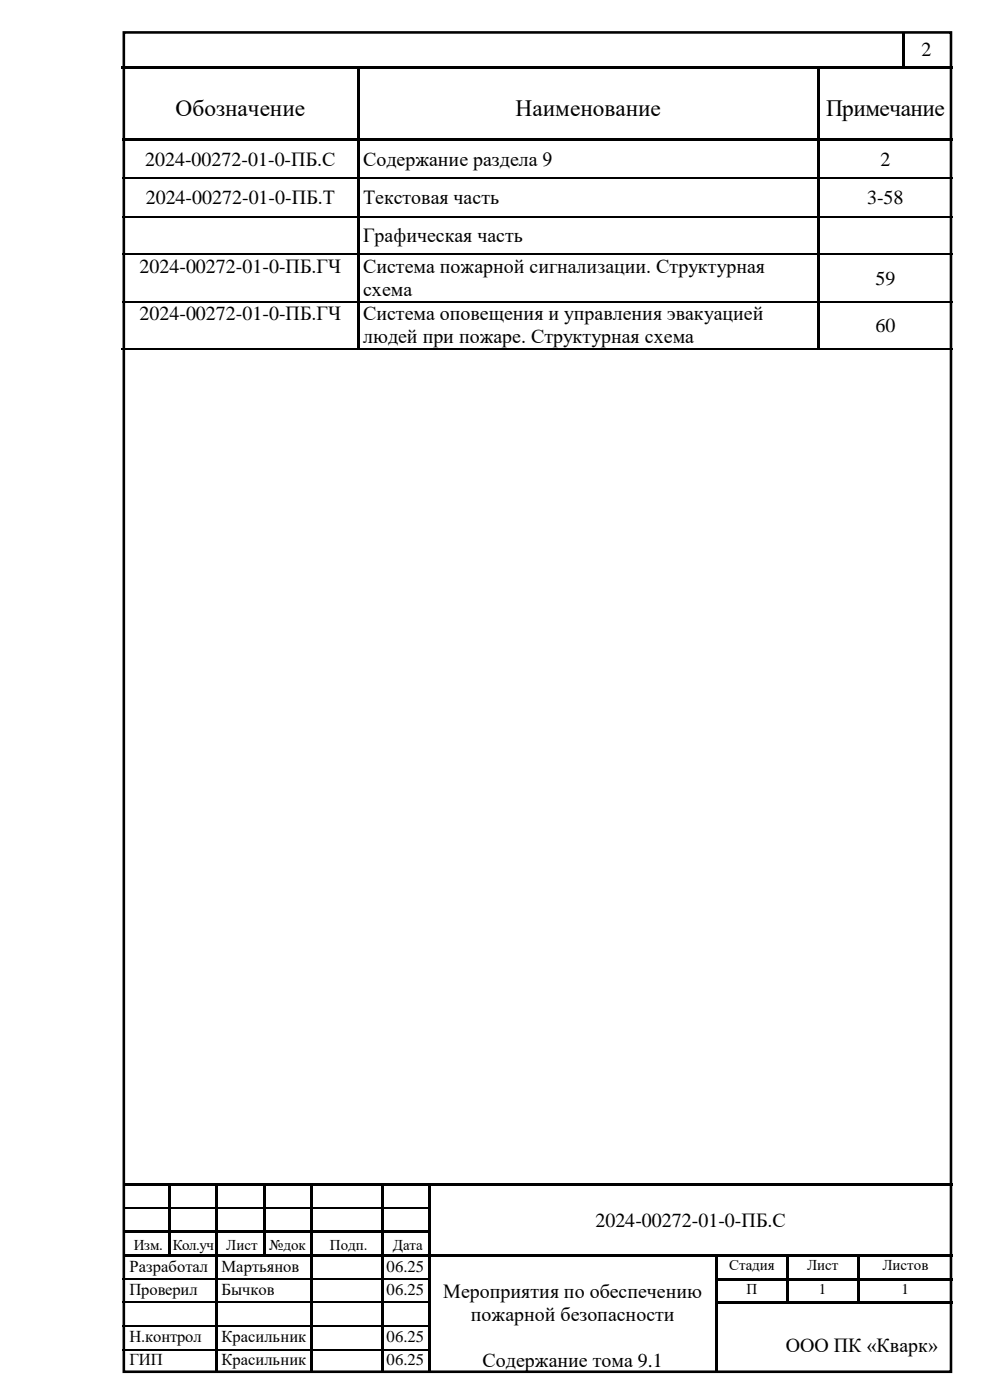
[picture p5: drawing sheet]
<svg xmlns="http://www.w3.org/2000/svg" width="210mm" height="297mm" viewBox="0 0 210 297" stroke-linecap="round" stroke-linejoin="round" font-family="sans-serif">
<defs><g id="words">
<g font-size="5">
<text x="37.3" y="24.6">Обозначение</text>
<text x="109.4" y="24.6">Наименование</text>
<text x="175.3" y="24.6">Примечание</text>
</g>
<g font-size="4.2">
<text x="195.5" y="11.9">2</text>
<text x="30.8" y="35.2">2024-00272-01-0-ПБ.С</text>
<text x="77" y="35.2">Содержание раздела 9</text>
<text x="186.8" y="35.2">2</text>
<text x="30.9" y="43.3">2024-00272-01-0-ПБ.Т</text>
<text x="77" y="43.3">Текстовая часть</text>
<text x="183.9" y="43.3">3-58</text>
<text x="77" y="51.4">Графическая часть</text>
<text x="29.6" y="57.9">2024-00272-01-0-ПБ.ГЧ</text>
<text x="77" y="57.9">Система пожарной сигнализации. Структурная</text>
<text x="77" y="62.8">схема</text>
<text x="185.7" y="60.4">59</text>
<text x="29.6" y="68">2024-00272-01-0-ПБ.ГЧ</text>
<text x="77" y="68">Система оповещения и управления эвакуацией</text>
<text x="185.7" y="70.4">60</text>
<text x="77" y="72.8">людей при пожаре. Структурная схема</text>
<text x="126.3" y="260.3">2024-00272-01-0-ПБ.С</text>
<text x="94" y="275.3">Мероприятия по обеспечению</text>
<text x="99.9" y="280.2">пожарной безопасности</text>
<text x="166.7" y="286.8">ООО ПК «Кварк»</text>
<text x="102.4" y="290.1">Содержание тома 9.1</text>
</g>
<g font-size="3.5">
<text x="27.5" y="269.8">Разработал</text>
<text x="47" y="269.8">Мартьянов</text>
<text x="82" y="269.8">06.25</text>
<text x="27.5" y="274.8">Проверил</text>
<text x="47" y="274.8">Бычков</text>
<text x="82" y="274.8">06.25</text>
<text x="27.5" y="284.6">Н.контрол</text>
<text x="47" y="284.6">Красильник</text>
<text x="82" y="284.6">06.25</text>
<text x="27.5" y="289.6">ГИП</text>
<text x="47" y="289.6">Красильник</text>
<text x="82" y="289.6">06.25</text>
</g>
<g font-size="3.2">
<text x="28.4" y="265.2">Изм.</text>
<text x="36.7" y="265.2">Кол.уч</text>
<text x="48" y="265.2">Лист</text>
<text x="57.1" y="265.2">№док</text>
<text x="60.6" y="268.9">.</text>
<text x="70" y="265.2">Подп.</text>
<text x="83.3" y="265.2">Дата</text>
<text x="154.7" y="269.5">Стадия</text>
<text x="171.2" y="269.5">Лист</text>
<text x="187.2" y="269.5">Листов</text>
<text x="158.4" y="274.5">П</text>
<text x="173.7" y="274.5">1</text>
<text x="191.3" y="274.5">1</text>
</g>
</g></defs>
<g fill="#000">
<path d="M25.7 14h165.6v.5h-165.6z" fill-rule="evenodd"/>
<path d="M191.3 7h.6v7h-.6z" fill-rule="evenodd"/>
<path d="M191.3 14h.6v.5h-.6z" fill-rule="evenodd"/>
<path d="M191.9 14h10.2v.5h-10.2z" fill-rule="evenodd"/>
<path d="M26 29.4h49.8v.5h-49.8z" fill-rule="evenodd"/>
<path d="M75.8 14.8h.5v14.6h-.5z" fill-rule="evenodd"/>
<path d="M75.8 29.4h.5v.6h-.5z" fill-rule="evenodd"/>
<path d="M75.8 30h.5v7.7h-.5z" fill-rule="evenodd"/>
<path d="M75.8 37.7h.5v.3h-.5z" fill-rule="evenodd"/>
<path d="M76.3 29.4h97v.5h-97z" fill-rule="evenodd"/>
<path d="M173.3 14.8h.5v14.6h-.5z" fill-rule="evenodd"/>
<path d="M173.3 29.4h.5v.6h-.5z" fill-rule="evenodd"/>
<path d="M173.3 30h.5v7.7h-.5z" fill-rule="evenodd"/>
<path d="M173.3 37.7h.5v.3h-.5z" fill-rule="evenodd"/>
<path d="M173.8 29.4h28.3v.5h-28.3z" fill-rule="evenodd"/>
<path d="M75.8 38h.5v7.8h-.5z" fill-rule="evenodd"/>
<path d="M75.8 45.8h.5v.3h-.5z" fill-rule="evenodd"/>
<path d="M75.8 46.1h.5v7.8h-.5z" fill-rule="evenodd"/>
<path d="M75.8 53.9h.5v.2h-.5z" fill-rule="evenodd"/>
<path d="M173.3 38h.5v7.8h-.5z" fill-rule="evenodd"/>
<path d="M173.3 45.8h.5v.3h-.5z" fill-rule="evenodd"/>
<path d="M173.3 46.1h.5v7.8h-.5z" fill-rule="evenodd"/>
<path d="M173.3 53.9h.5v.2h-.5z" fill-rule="evenodd"/>
<path d="M75.8 54.1h.5v9.7h-.5z" fill-rule="evenodd"/>
<path d="M75.8 63.8h.5v.3h-.5z" fill-rule="evenodd"/>
<path d="M75.8 64.1h.5v9.8h-.5z" fill-rule="evenodd"/>
<path d="M75.8 73.9h.2v.2h-.2z" fill-rule="evenodd"/>
<path d="M173.3 54.1h.5v9.7h-.5z" fill-rule="evenodd"/>
<path d="M173.3 63.8h.5v.3h-.5z" fill-rule="evenodd"/>
<path d="M173.3 64.1h.5v9.8h-.5z" fill-rule="evenodd"/>
<path d="M173.3 73.9h.3v.2h-.3z" fill-rule="evenodd"/>
<path d="M26 251.1h9.7v.5h-9.7z" fill-rule="evenodd"/>
<path d="M35.7 251.6h.5z" fill-rule="evenodd"/>
<path d="M35.7 251.1h.5v.5h-.5z" fill-rule="evenodd"/>
<path d="M35.7 251.6h.5v4.5h-.5z" fill-rule="evenodd"/>
<path d="M35.7 256.1h.5v.3h-.5z" fill-rule="evenodd"/>
<path d="M36.2 251.1h9.6v.5h-9.6z" fill-rule="evenodd"/>
<path d="M45.8 251.6h.5z" fill-rule="evenodd"/>
<path d="M45.8 251.1h.5v.5h-.5z" fill-rule="evenodd"/>
<path d="M45.8 251.6h.5v4.5h-.5z" fill-rule="evenodd"/>
<path d="M45.8 256.1h.5v.3h-.5z" fill-rule="evenodd"/>
<path d="M46.3 251.1h9.5v.5h-9.5z" fill-rule="evenodd"/>
<path d="M55.8 251.6h.5z" fill-rule="evenodd"/>
<path d="M55.8 251.1h.5v.5h-.5z" fill-rule="evenodd"/>
<path d="M55.8 251.6h.5v4.5h-.5z" fill-rule="evenodd"/>
<path d="M55.8 256.1h.5v.3h-.5z" fill-rule="evenodd"/>
<path d="M56.3 251.1h9.5v.5h-9.5z" fill-rule="evenodd"/>
<path d="M65.8 251.6h.5z" fill-rule="evenodd"/>
<path d="M65.8 251.1h.5v.5h-.5z" fill-rule="evenodd"/>
<path d="M65.8 251.6h.5v4.5h-.5z" fill-rule="evenodd"/>
<path d="M65.8 256.1h.5v.3h-.5z" fill-rule="evenodd"/>
<path d="M66.3 251.1h14.5v.5h-14.5z" fill-rule="evenodd"/>
<path d="M80.8 251.6h.5z" fill-rule="evenodd"/>
<path d="M80.8 251.1h.5v.5h-.5z" fill-rule="evenodd"/>
<path d="M80.8 251.6h.5v4.5h-.5z" fill-rule="evenodd"/>
<path d="M80.8 256.1h.5v.3h-.5z" fill-rule="evenodd"/>
<path d="M81.3 251.1h9.5v.5h-9.5z" fill-rule="evenodd"/>
<path d="M90.8 251.6h.5z" fill-rule="evenodd"/>
<path d="M90.8 251.1h.5v.5h-.5z" fill-rule="evenodd"/>
<path d="M90.8 251.6h.5v4.5h-.5z" fill-rule="evenodd"/>
<path d="M90.8 256.1h.5v.3h-.5z" fill-rule="evenodd"/>
<path d="M91.3 251.1h75.8v.5h-75.8z" fill-rule="evenodd"/>
<path d="M167.1 251.1h.5v.5h-.5z" fill-rule="evenodd"/>
<path d="M167.6 251.1h34.5v.5h-34.5z" fill-rule="evenodd"/>
<path d="M26 261.1h9.7v.5h-9.7z" fill-rule="evenodd"/>
<path d="M26 266.1h9.7v.5h-9.7z" fill-rule="evenodd"/>
<path d="M35.7 256.4h.5v4.7h-.5z" fill-rule="evenodd"/>
<path d="M35.7 261.1h.5v.6h-.5z" fill-rule="evenodd"/>
<path d="M35.7 261.7h.5v4.4h-.5z" fill-rule="evenodd"/>
<path d="M35.7 266.1h.5v.5h-.5z" fill-rule="evenodd"/>
<path d="M36.2 261.1h9.6v.5h-9.6z" fill-rule="evenodd"/>
<path d="M36.2 266.1h9.6v.5h-9.6z" fill-rule="evenodd"/>
<path d="M45.8 256.4h.5v4.7h-.5z" fill-rule="evenodd"/>
<path d="M45.8 261.1h.5v.6h-.5z" fill-rule="evenodd"/>
<path d="M45.8 261.7h.5v4.4h-.5z" fill-rule="evenodd"/>
<path d="M45.8 266.1h.5v.6h-.5z" fill-rule="evenodd"/>
<path d="M45.8 266.7h.5v4.4h-.5z" fill-rule="evenodd"/>
<path d="M45.8 271.1h.5v.6h-.5z" fill-rule="evenodd"/>
<path d="M45.8 271.7h.5v4.4h-.5z" fill-rule="evenodd"/>
<path d="M45.8 276.1h.5v.6h-.5z" fill-rule="evenodd"/>
<path d="M46.3 261.1h9.5v.5h-9.5z" fill-rule="evenodd"/>
<path d="M46.3 266.1h9.5v.5h-9.5z" fill-rule="evenodd"/>
<path d="M55.8 256.4h.5v4.7h-.5z" fill-rule="evenodd"/>
<path d="M55.8 261.1h.5v.6h-.5z" fill-rule="evenodd"/>
<path d="M55.8 261.7h.5v4.4h-.5z" fill-rule="evenodd"/>
<path d="M55.8 266.1h.5v.5h-.5z" fill-rule="evenodd"/>
<path d="M56.3 261.1h9.5v.5h-9.5z" fill-rule="evenodd"/>
<path d="M56.3 266.1h9.5v.5h-9.5z" fill-rule="evenodd"/>
<path d="M65.8 256.4h.5v4.7h-.5z" fill-rule="evenodd"/>
<path d="M65.8 261.1h.5v.6h-.5z" fill-rule="evenodd"/>
<path d="M65.8 261.7h.5v4.4h-.5z" fill-rule="evenodd"/>
<path d="M65.8 266.1h.5v.6h-.5z" fill-rule="evenodd"/>
<path d="M65.8 266.7h.5v4.4h-.5z" fill-rule="evenodd"/>
<path d="M65.8 271.1h.5v.6h-.5z" fill-rule="evenodd"/>
<path d="M65.8 271.7h.5v4.4h-.5z" fill-rule="evenodd"/>
<path d="M65.8 276.1h.5v.6h-.5z" fill-rule="evenodd"/>
<path d="M66.3 261.1h14.5v.5h-14.5z" fill-rule="evenodd"/>
<path d="M66.3 266.1h14.5v.5h-14.5z" fill-rule="evenodd"/>
<path d="M80.8 256.4h.5v4.7h-.5z" fill-rule="evenodd"/>
<path d="M80.8 261.1h.5v.6h-.5z" fill-rule="evenodd"/>
<path d="M80.8 261.7h.5v4.4h-.5z" fill-rule="evenodd"/>
<path d="M80.8 266.1h.5v.6h-.5z" fill-rule="evenodd"/>
<path d="M80.8 266.7h.5v4.4h-.5z" fill-rule="evenodd"/>
<path d="M80.8 271.1h.5v.6h-.5z" fill-rule="evenodd"/>
<path d="M80.8 271.7h.5v4.4h-.5z" fill-rule="evenodd"/>
<path d="M80.8 276.1h.5v.6h-.5z" fill-rule="evenodd"/>
<path d="M81.3 261.1h9.5v.5h-9.5z" fill-rule="evenodd"/>
<path d="M81.3 266.1h9.5v.5h-9.5z" fill-rule="evenodd"/>
<path d="M90.8 256.4h.5v4.7h-.5z" fill-rule="evenodd"/>
<path d="M90.8 261.1h.5v.6h-.5z" fill-rule="evenodd"/>
<path d="M90.8 261.7h.5v4.4h-.5z" fill-rule="evenodd"/>
<path d="M90.8 266.1h.5v.6h-.5z" fill-rule="evenodd"/>
<path d="M90.8 266.7h.5v4.4h-.5z" fill-rule="evenodd"/>
<path d="M90.8 271.1h.5v.6h-.5z" fill-rule="evenodd"/>
<path d="M90.8 271.7h.5v4.4h-.5z" fill-rule="evenodd"/>
<path d="M90.8 276.1h.5v.6h-.5z" fill-rule="evenodd"/>
<path d="M91.3 266.1h60.5v.5h-60.5z" fill-rule="evenodd"/>
<path d="M151.8 266.6l.5 .1z" fill-rule="evenodd"/>
<path d="M151.8 266.1h.5v.5h-.5z" fill-rule="evenodd"/>
<path d="M151.8 266.7h.5v4.4h-.5z" fill-rule="evenodd"/>
<path d="M151.8 271.1h.5v.6h-.5z" fill-rule="evenodd"/>
<path d="M151.8 271.7h.5v4.4h-.5z" fill-rule="evenodd"/>
<path d="M151.8 276.1h.5v.6h-.5z" fill-rule="evenodd"/>
<path d="M152.3 266.1h14.5v.5h-14.5z" fill-rule="evenodd"/>
<path d="M152.3 271.1h14.5v.6h-14.5z" fill-rule="evenodd"/>
<path d="M152.3 276.1h14.5v.5h-14.5z" fill-rule="evenodd"/>
<path d="M166.8 266.6l.5 .1z" fill-rule="evenodd"/>
<path d="M166.8 266.1h.5v.5h-.5z" fill-rule="evenodd"/>
<path d="M166.8 266.7h.5v4.4h-.5z" fill-rule="evenodd"/>
<path d="M166.8 271.1h.5v.6h-.5z" fill-rule="evenodd"/>
<path d="M166.8 271.7h.5v4.4h-.5z" fill-rule="evenodd"/>
<path d="M166.8 276.1h.5v.5h-.5z" fill-rule="evenodd"/>
<path d="M167.3 266.1h14.5v.5h-14.5z" fill-rule="evenodd"/>
<path d="M167.3 271.1h14.5v.6h-14.5z" fill-rule="evenodd"/>
<path d="M167.3 276.1h14.5v.5h-14.5z" fill-rule="evenodd"/>
<path d="M181.8 266.6l.5 .1z" fill-rule="evenodd"/>
<path d="M181.8 266.1h.5v.5h-.5z" fill-rule="evenodd"/>
<path d="M181.8 266.7h.5v4.4h-.5z" fill-rule="evenodd"/>
<path d="M181.8 271.1h.5v.6h-.5z" fill-rule="evenodd"/>
<path d="M181.8 271.7h.5v4.4h-.5z" fill-rule="evenodd"/>
<path d="M181.8 276.1h.5v.5h-.5z" fill-rule="evenodd"/>
<path d="M182.3 266.1h19.8v.5h-19.8z" fill-rule="evenodd"/>
<path d="M182.3 271.1h19.8v.6h-19.8z" fill-rule="evenodd"/>
<path d="M182.3 276.1h19.8v.5h-19.8z" fill-rule="evenodd"/>
<path d="M45.8 276.7h.5v4.4h-.5z" fill-rule="evenodd"/>
<path d="M45.8 281.1h.5v.3h-.5z" fill-rule="evenodd"/>
<path d="M45.8 281.4h.5v4.8h-.5z" fill-rule="evenodd"/>
<path d="M45.8 286.2h.5v.2h-.5z" fill-rule="evenodd"/>
<path d="M45.8 286.4h.5v4.8h-.5z" fill-rule="evenodd"/>
<path d="M65.8 276.7h.5v4.4h-.5z" fill-rule="evenodd"/>
<path d="M65.8 281.1h.5v.3h-.5z" fill-rule="evenodd"/>
<path d="M65.8 281.4h.5v4.8h-.5z" fill-rule="evenodd"/>
<path d="M65.8 286.2h.5v.2h-.5z" fill-rule="evenodd"/>
<path d="M65.8 286.4h.5v4.8h-.5z" fill-rule="evenodd"/>
<path d="M80.8 276.7h.5v4.4h-.5z" fill-rule="evenodd"/>
<path d="M80.8 281.1h.5v.3h-.5z" fill-rule="evenodd"/>
<path d="M80.8 281.4h.5v4.8h-.5z" fill-rule="evenodd"/>
<path d="M80.8 286.2h.5v.2h-.5z" fill-rule="evenodd"/>
<path d="M80.8 286.4h.5v4.8h-.5z" fill-rule="evenodd"/>
<path d="M90.8 276.7h.5v4.4h-.5z" fill-rule="evenodd"/>
<path d="M90.8 281.1h.5v.3h-.5z" fill-rule="evenodd"/>
<path d="M90.8 281.4h.5v4.8h-.5z" fill-rule="evenodd"/>
<path d="M90.8 286.2h.5v.2h-.5z" fill-rule="evenodd"/>
<path d="M90.8 286.4h.5v4.8h-.5z" fill-rule="evenodd"/>
<path d="M151.8 276.7h.5v4.4h-.5z" fill-rule="evenodd"/>
<path d="M151.8 281.1h.5v.3h-.5z" fill-rule="evenodd"/>
<path d="M151.8 281.4h.5v4.8h-.5z" fill-rule="evenodd"/>
<path d="M151.8 286.2h.5v.2h-.5z" fill-rule="evenodd"/>
<path d="M151.8 286.4h.5v4.8h-.5z" fill-rule="evenodd"/>
</g>
<g fill="none" stroke="#000" stroke-width=".25">
<path d="M26 37.9h49.8M76.3 37.9h97M173.8 37.9h28.3M26 45.9h49.8M26 54h49.8M76.3 45.9h97M76.3 54h97M173.8 45.9h28.3M173.8 54h28.3M25.7 74h50.1M26 64h49.8M76 74h97.3"/>
<path d="M76.3 64h97M173.6 74h28.5M173.8 64h28.3M26 256.2h9.7M36.2 256.2h9.6M46.3 256.2h9.5M56.3 256.2h9.5M66.3 256.2h14.5M81.3 256.2h9.5M26 271.3h19.8M26 276.3h19.8M46.3 271.3h19.5"/>
<path d="M46.3 276.3h19.5M66.3 271.3h14.5M66.3 276.3h14.5M81.3 271.3h9.5M81.3 276.3h9.5M26 281.3h19.8M26 286.3h19.8M46.3 281.3h19.5M46.3 286.3h19.5M66.3 281.3h14.5M66.3 286.3h14.5M81.3 281.3h9.5"/>
<path d="M81.3 286.3h9.5"/>
</g>
<path d="M26.3 6.9h175.4v284.1h-175.4z" fill="none" stroke="#000" stroke-width=".55"/>
<path d="M30.5 79h167v4.2h-167z" fill-rule="evenodd" fill="#fff"/>
<use href="#words"/>
</svg>
